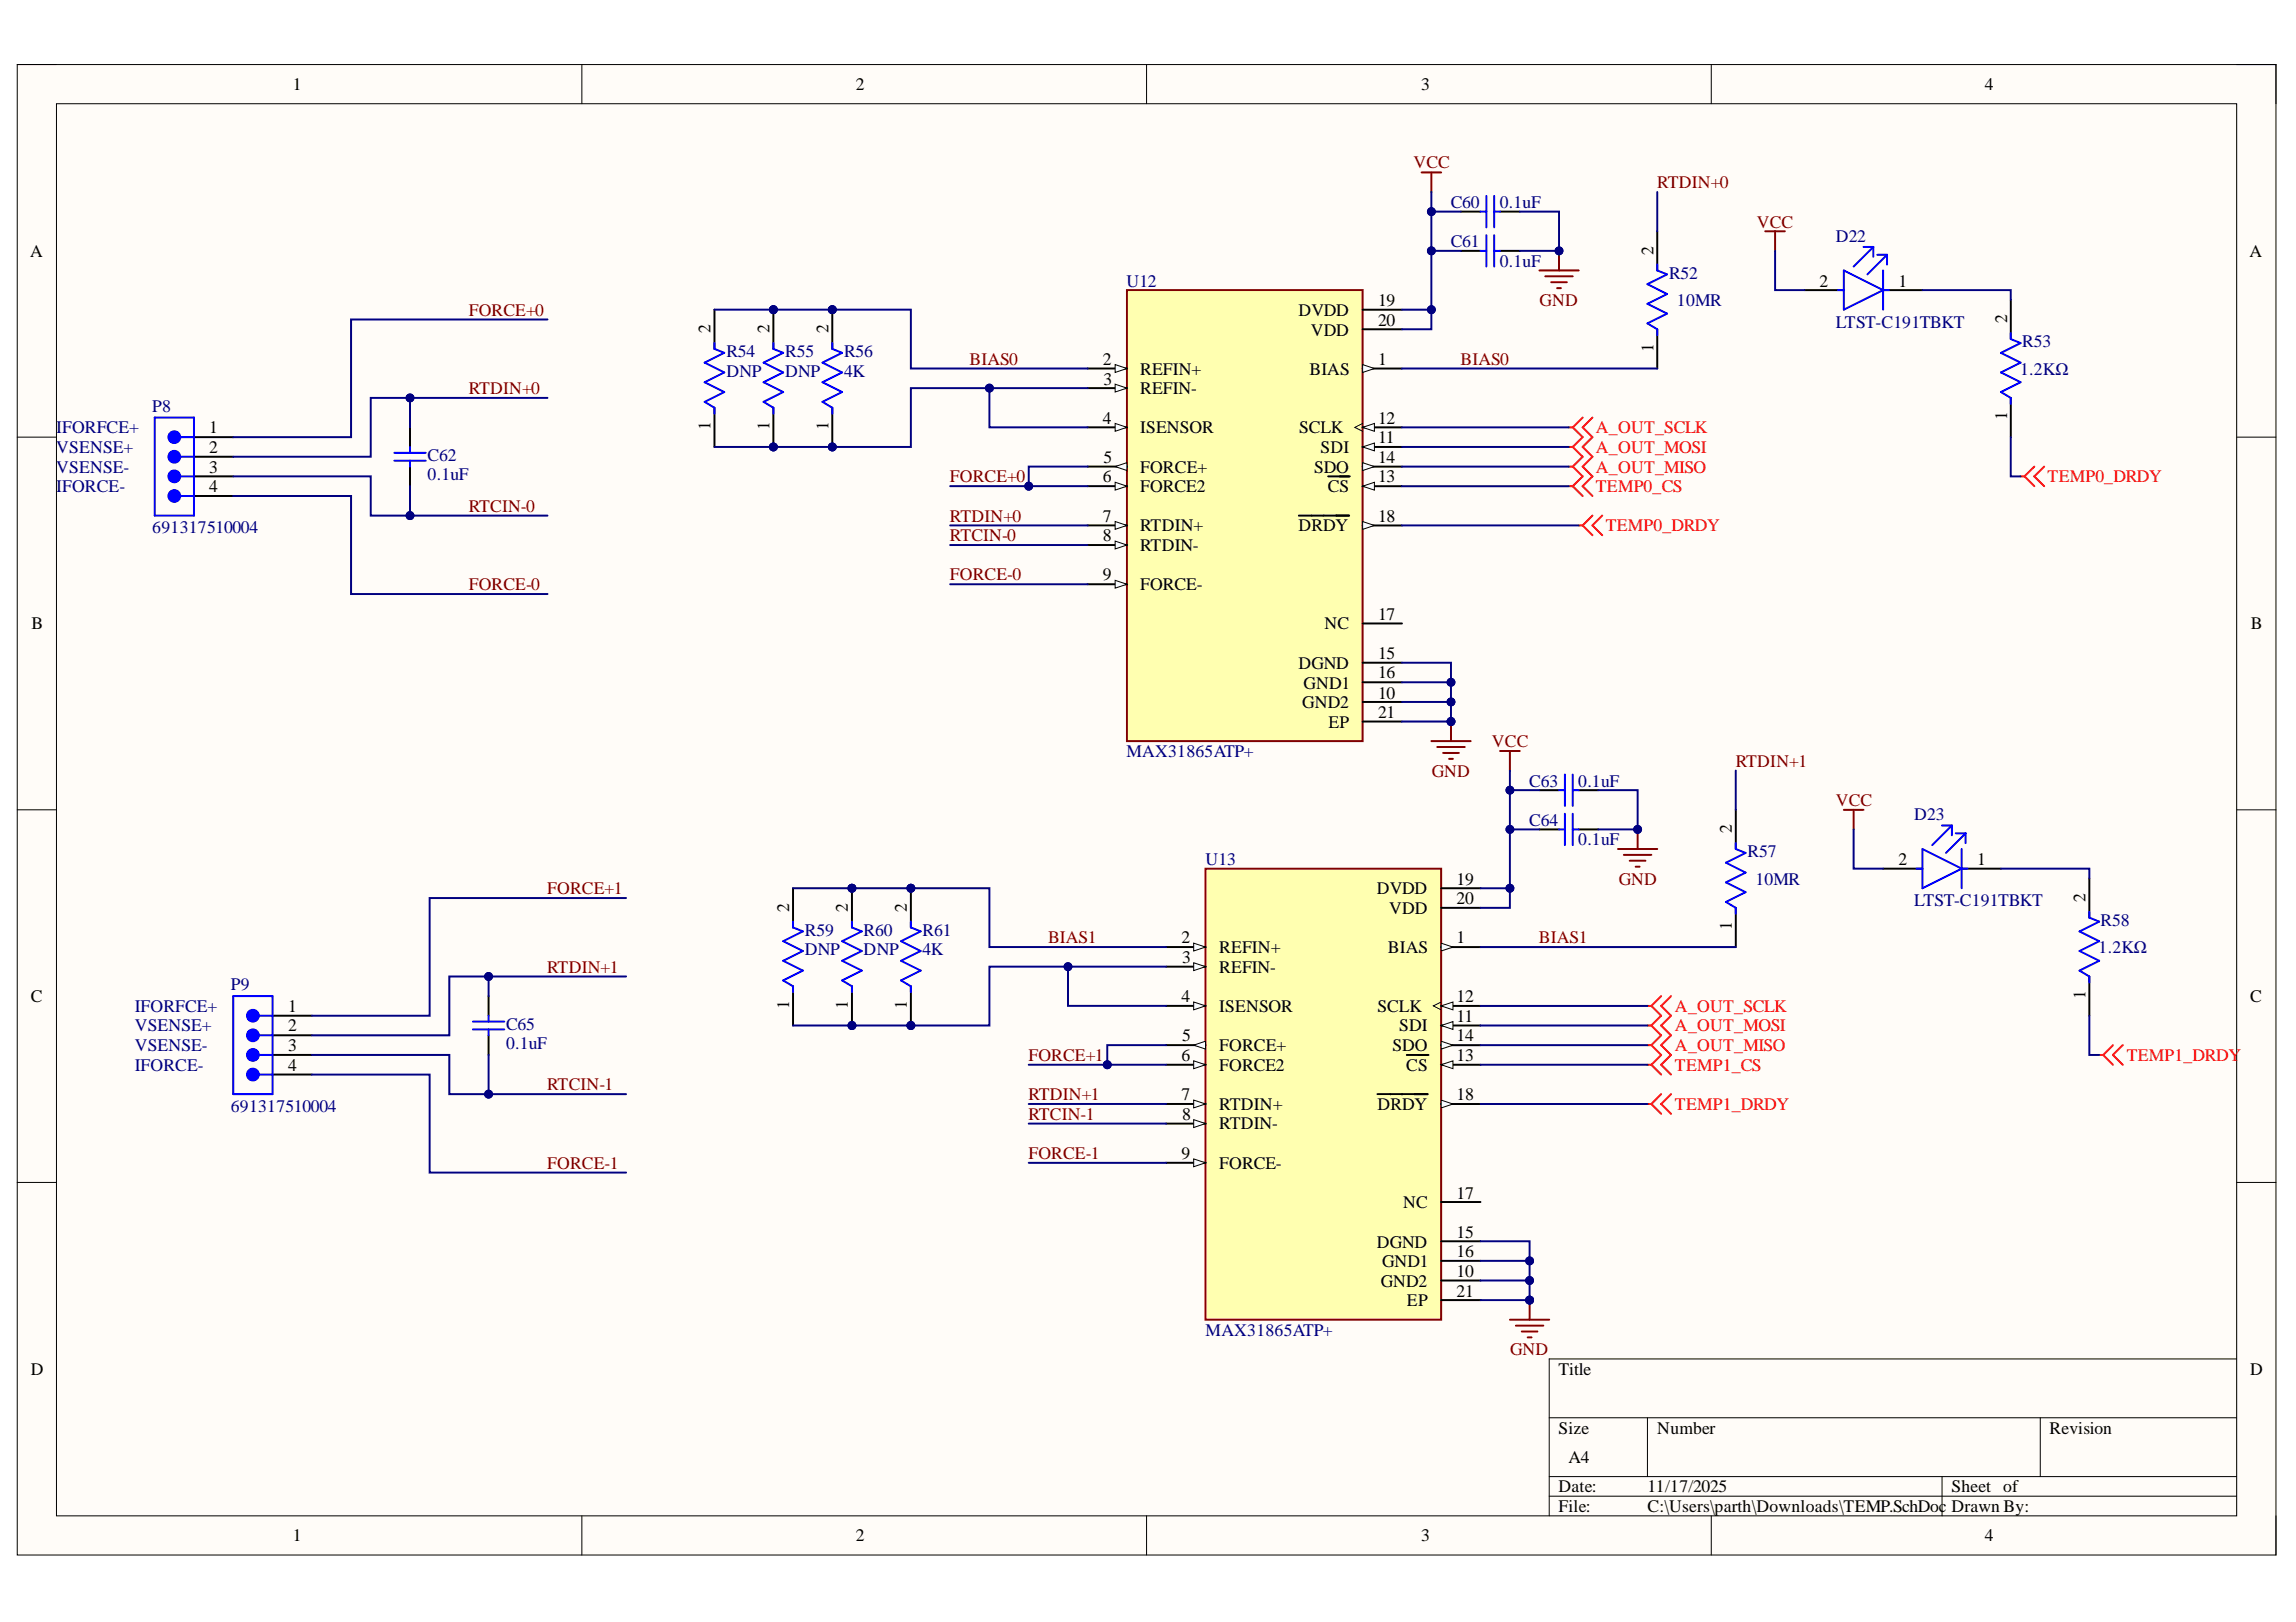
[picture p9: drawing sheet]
<svg xmlns="http://www.w3.org/2000/svg" width="297mm" height="210mm" viewBox="0 0 297 210" stroke-linecap="round" stroke-linejoin="round" font-family="sans-serif">
<defs><g id="words">
<g font-size="2.3">
<text x="37.9" y="11.7">1</text>
<text x="110.7" y="11.7">2</text>
<text x="183.9" y="11.7">3</text>
<text x="256.8" y="11.7">4</text>
<text x="3.9" y="33.3">A</text>
<text x="213.9" y="32.9" transform="rotate(-90 213.9 32.9)">2</text>
<text x="291" y="33.3">A</text>
<text x="168" y="40.9">DVDD</text>
<text x="178.3" y="39.6">19</text>
<text x="235.4" y="37.1">2</text>
<text x="245.6" y="37.1">1</text>
<text x="259.7" y="41.8" transform="rotate(-90 259.7 41.8)">2</text>
<text x="91.9" y="43.1" transform="rotate(-90 91.9 43.1)">2</text>
<text x="99.6" y="43.1" transform="rotate(-90 99.6 43.1)">2</text>
<text x="107.2" y="43.1" transform="rotate(-90 107.2 43.1)">2</text>
<text x="142.7" y="47.2">2</text>
<text x="169.6" y="43.4">VDD</text>
<text x="178.3" y="42.2">20</text>
<text x="178.3" y="47.2">1</text>
<text x="213.9" y="45.5" transform="rotate(-90 213.9 45.5)">1</text>
<text x="142.8" y="49.8">3</text>
<text x="147.5" y="48.5">REFIN+</text>
<text x="147.5" y="51">REFIN-</text>
<text x="169.4" y="48.5">BIAS</text>
<text x="27.1" y="56.1">1</text>
<text x="27.1" y="58.6">2</text>
<text x="91.9" y="55.7" transform="rotate(-90 91.9 55.7)">1</text>
<text x="99.6" y="55.7" transform="rotate(-90 99.6 55.7)">1</text>
<text x="107.2" y="55.7" transform="rotate(-90 107.2 55.7)">1</text>
<text x="142.7" y="54.8">4</text>
<text x="142.8" y="59.9">5</text>
<text x="147.5" y="56.1">ISENSOR</text>
<text x="168.1" y="56.1">SCLK</text>
<text x="170.9" y="58.6">SDI</text>
<text x="178.3" y="54.8">12</text>
<text x="178.3" y="57.4">11</text>
<text x="178.3" y="59.9">14</text>
<text x="259.7" y="54.4" transform="rotate(-90 259.7 54.4)">1</text>
<text x="27.1" y="61.2">3</text>
<text x="27.1" y="63.7">4</text>
<text x="142.7" y="62.4">6</text>
<text x="147.5" y="61.2">FORCE+</text>
<text x="147.5" y="63.7">FORCE2</text>
<text x="170" y="61.2">SDO</text>
<text x="171.8" y="63.7">CS</text>
<text x="178.3" y="62.4">13</text>
<text x="142.7" y="67.5">7</text>
<text x="142.7" y="70">8</text>
<text x="147.5" y="68.8">RTDIN+</text>
<text x="147.5" y="71.3">RTDIN-</text>
<text x="168" y="68.8">DRDY</text>
<text x="178.3" y="67.5">18</text>
<text x="142.7" y="75.1">9</text>
<text x="147.5" y="76.4">FORCE-</text>
<text x="4.1" y="81.4">B</text>
<text x="171.4" y="81.4">NC</text>
<text x="178.3" y="80.2">17</text>
<text x="291.2" y="81.4">B</text>
<text x="168" y="86.5">DGND</text>
<text x="168.7" y="89.1">GND1</text>
<text x="178.3" y="85.2">15</text>
<text x="178.3" y="87.8">16</text>
<text x="168.5" y="91.7">GND2</text>
<text x="171.9" y="94.2">EP</text>
<text x="178.3" y="90.4">10</text>
<text x="178.3" y="92.9">21</text>
<text x="224.1" y="107.8" transform="rotate(-90 224.1 107.8)">2</text>
<text x="245.6" y="111.9">2</text>
<text x="255.8" y="111.9">1</text>
<text x="102.1" y="118" transform="rotate(-90 102.1 118)">2</text>
<text x="109.7" y="118" transform="rotate(-90 109.7 118)">2</text>
<text x="117.3" y="118" transform="rotate(-90 117.3 118)">2</text>
<text x="178.1" y="115.7">DVDD</text>
<text x="179.7" y="118.3">VDD</text>
<text x="188.4" y="114.5">19</text>
<text x="188.4" y="117">20</text>
<text x="269.8" y="116.8" transform="rotate(-90 269.8 116.8)">2</text>
<text x="152.8" y="122.1">2</text>
<text x="152.9" y="124.6">3</text>
<text x="157.7" y="123.3">REFIN+</text>
<text x="157.7" y="125.9">REFIN-</text>
<text x="179.6" y="123.3">BIAS</text>
<text x="188.4" y="122.1">1</text>
<text x="224.1" y="120.4" transform="rotate(-90 224.1 120.4)">1</text>
<text x="4" y="129.7">C</text>
<text x="37.3" y="130.9">1</text>
<text x="102.1" y="130.5" transform="rotate(-90 102.1 130.5)">1</text>
<text x="109.7" y="130.5" transform="rotate(-90 109.7 130.5)">1</text>
<text x="117.3" y="130.5" transform="rotate(-90 117.3 130.5)">1</text>
<text x="152.8" y="129.7">4</text>
<text x="157.7" y="130.9">ISENSOR</text>
<text x="178.2" y="130.9">SCLK</text>
<text x="188.4" y="129.7">12</text>
<text x="269.8" y="129.3" transform="rotate(-90 269.8 129.3)">1</text>
<text x="291.1" y="129.7">C</text>
<text x="37.3" y="133.5">2</text>
<text x="37.3" y="136">3</text>
<text x="152.8" y="137.3">6</text>
<text x="152.9" y="134.7">5</text>
<text x="157.7" y="136">FORCE+</text>
<text x="180.2" y="136">SDO</text>
<text x="181" y="133.5">SDI</text>
<text x="188.4" y="132.2">11</text>
<text x="188.4" y="134.7">14</text>
<text x="188.4" y="137.3">13</text>
<text x="37.3" y="138.6">4</text>
<text x="152.8" y="142.4">7</text>
<text x="157.7" y="138.6">FORCE2</text>
<text x="157.7" y="143.6">RTDIN+</text>
<text x="178.2" y="143.6">DRDY</text>
<text x="181.9" y="138.6">CS</text>
<text x="188.4" y="142.4">18</text>
<text x="152.9" y="144.9">8</text>
<text x="157.7" y="146.2">RTDIN-</text>
<text x="152.8" y="150">9</text>
<text x="157.7" y="151.3">FORCE-</text>
<text x="188.4" y="155.1">17</text>
<text x="178.1" y="161.4">DGND</text>
<text x="181.5" y="156.4">NC</text>
<text x="188.4" y="160.2">15</text>
<text x="178.6" y="166.5">GND2</text>
<text x="178.8" y="164">GND1</text>
<text x="188.4" y="162.7">16</text>
<text x="188.4" y="165.2">10</text>
<text x="188.4" y="167.8">21</text>
<text x="182" y="169">EP</text>
<text x="4" y="177.9">D</text>
<text x="201.6" y="177.9">Title</text>
<text x="291.1" y="177.9">D</text>
<text x="201.6" y="185.5">Size</text>
<text x="214.4" y="185.5">Number</text>
<text x="265.2" y="185.5">Revision</text>
<text x="202.9" y="189.3">A4</text>
<text x="201.6" y="193.1">Date:</text>
<text x="201.6" y="195.7">File:</text>
<text x="213.1" y="193.1">11/17/2025</text>
<text x="213.1" y="195.7">C:\Users\parth\Downloads\TEMP.SchDoc</text>
<text x="252.5" y="193.1">Sheet of</text>
<text x="252.5" y="195.7">Drawn By:</text>
<text x="37.9" y="199.5">1</text>
<text x="110.7" y="199.5">2</text>
<text x="183.9" y="199.5">3</text>
<text x="256.8" y="199.5">4</text>
</g>
<g font-size="2.3" fill="#800000">
<text x="182.9" y="21.8">VCC</text>
<text x="214.4" y="24.3">RTDIN+0</text>
<text x="227.3" y="29.5">VCC</text>
<text x="60.6" y="40.9">FORCE+0</text>
<text x="199.2" y="39.6">GND</text>
<text x="125.4" y="47.2">BIAS0</text>
<text x="189" y="47.2">BIAS0</text>
<text x="60.6" y="51">RTDIN+0</text>
<text x="122.9" y="62.4">FORCE+0</text>
<text x="60.6" y="66.2">RTCIN-0</text>
<text x="122.9" y="67.5">RTDIN+0</text>
<text x="122.9" y="70">RTCIN-0</text>
<text x="60.6" y="76.4">FORCE-0</text>
<text x="122.9" y="75.1">FORCE-0</text>
<text x="185.2" y="100.5">GND</text>
<text x="193" y="96.7">VCC</text>
<text x="224.6" y="99.3">RTDIN+1</text>
<text x="237.5" y="104.3">VCC</text>
<text x="70.8" y="115.7">FORCE+1</text>
<text x="209.4" y="114.5">GND</text>
<text x="70.8" y="125.9">RTDIN+1</text>
<text x="135.6" y="122.1">BIAS1</text>
<text x="199.1" y="122.1">BIAS1</text>
<text x="133" y="137.3">FORCE+1</text>
<text x="70.8" y="141.1">RTCIN-1</text>
<text x="133" y="142.4">RTDIN+1</text>
<text x="133" y="144.9">RTCIN-1</text>
<text x="70.8" y="151.3">FORCE-1</text>
<text x="133" y="150">FORCE-1</text>
<text x="195.4" y="175.4">GND</text>
</g>
<g font-size="2.3" fill="#000080">
<text x="187.7" y="26.9">C60</text>
<text x="194" y="26.9">0.1uF</text>
<text x="187.7" y="32">C61</text>
<text x="194" y="34.6">0.1uF</text>
<text x="237.5" y="31.3">D22</text>
<text x="145.7" y="37.1">U12</text>
<text x="215.9" y="36.1">R52</text>
<text x="216.9" y="39.6">10MR</text>
<text x="94" y="46.2">R54</text>
<text x="101.6" y="46.2">R55</text>
<text x="109.2" y="46.2">R56</text>
<text x="237.5" y="42.4">LTST-C191TBKT</text>
<text x="261.6" y="44.9">R53</text>
<text x="19.7" y="53.3">P8</text>
<text x="94" y="48.7">DNP</text>
<text x="101.6" y="48.7">DNP</text>
<text x="109.2" y="48.7">4K</text>
<text x="261.4" y="48.5">1.2KΩ</text>
<text x="7.3" y="56.1">IFORFCE+</text>
<text x="7.3" y="58.6">VSENSE+</text>
<text x="55.3" y="59.6">C62</text>
<text x="7.3" y="61.2">VSENSE-</text>
<text x="7.3" y="63.7">IFORCE-</text>
<text x="55.3" y="62.2">0.1uF</text>
<text x="19.7" y="69">691317510004</text>
<text x="145.7" y="98">MAX31865ATP+</text>
<text x="197.8" y="101.8">C63</text>
<text x="204.2" y="101.8">0.1uF</text>
<text x="197.8" y="106.9">C64</text>
<text x="247.7" y="106.1">D23</text>
<text x="156" y="111.9">U13</text>
<text x="204.2" y="109.4">0.1uF</text>
<text x="226.1" y="110.9">R57</text>
<text x="227.1" y="114.5">10MR</text>
<text x="247.7" y="117.3">LTST-C191TBKT</text>
<text x="271.8" y="119.8">R58</text>
<text x="104.1" y="121.1">R59</text>
<text x="104.1" y="123.6">DNP</text>
<text x="111.7" y="121.1">R60</text>
<text x="111.7" y="123.6">DNP</text>
<text x="119.3" y="121.1">R61</text>
<text x="119.3" y="123.6">4K</text>
<text x="271.5" y="123.3">1.2KΩ</text>
<text x="17.4" y="130.9">IFORFCE+</text>
<text x="29.9" y="128.2">P9</text>
<text x="17.4" y="133.5">VSENSE+</text>
<text x="17.4" y="136">VSENSE-</text>
<text x="65.5" y="133.2">C65</text>
<text x="65.5" y="135.8">0.1uF</text>
<text x="17.4" y="138.6">IFORCE-</text>
<text x="29.9" y="143.9">691317510004</text>
<text x="156" y="172.9">MAX31865ATP+</text>
</g>
<g font-size="2.3" fill="#f00">
<text x="206.5" y="56.1">A_OUT_SCLK</text>
<text x="206.5" y="58.6">A_OUT_MOSI</text>
<text x="206.5" y="61.2">A_OUT_MISO</text>
<text x="206.5" y="63.7">TEMP0_CS</text>
<text x="264.9" y="62.4">TEMP0_DRDY</text>
<text x="207.7" y="68.8">TEMP0_DRDY</text>
<text x="216.7" y="130.9">A_OUT_SCLK</text>
<text x="216.7" y="133.5">A_OUT_MOSI</text>
<text x="216.7" y="136">A_OUT_MISO</text>
<text x="275.1" y="137.3">TEMP1_DRDY</text>
<text x="216.7" y="138.6">TEMP1_CS</text>
<text x="216.7" y="143.6">TEMP1_DRDY</text>
</g>
</g></defs>
<path d="M2.2 8.4h292.2v192.8h-292.2z" fill-rule="evenodd" fill="#fffcf8"/>
<path d="M2.2 8.4h292.2v192.8h-292.2z" fill="none" stroke="#000" stroke-width=".13"/>
<path d="M7.3 13.4h282.1v182.8h-282.1z" fill-rule="evenodd" fill="#fffcf8"/>
<g fill="none" stroke="#000" stroke-width=".13">
<path d="M2.2 8.3h5.1M7.3 13.4h282.1v182.8h-282.1zM75.3 8.3v5.1M148.3 8.3v5.1M221.4 8.4v5M289.4 8.4h5v5M2.2 56.6h5.1M289.4 56.6h5M2.2 104.8h5.1M289.4 104.8h5M2.2 153h5.1M289.4 153h5"/>
<path d="M289.4 175.9h-89v20.3M75.3 196.2v5M148.3 196.2v5M200.4 183.5h89M200.4 191.1h89M200.4 193.6h89M213.1 183.5v7.6M221.4 196.2v5M251.2 191.1v5.1M264 183.5v7.6M294.4 196.2v5"/>
</g>
<path d="M145.8 37.5h30.5v58.4h-30.5z" fill-rule="evenodd" fill="#ffffb0"/>
<path d="M145.8 37.5h30.5v58.4h-30.5z" fill="none" stroke="#800000" stroke-width=".25"/>
<path d="M140.7 47.7h5.1" fill="none" stroke="#000" stroke-width=".25"/>
<path d="M144.3 47.2l1.5 .5-1.5 .5z" fill="#f8fcff"/>
<path d="M144.3 47.2l1.5 .5-1.5 .5z" fill="none" stroke="#000" stroke-width=".13"/>
<path d="M140.7 50.2h5.1" fill="none" stroke="#000" stroke-width=".25"/>
<path d="M144.3 49.7l1.5 .5-1.5 .5z" fill="#f8fcff"/>
<path d="M144.3 49.7l1.5 .5-1.5 .5z" fill="none" stroke="#000" stroke-width=".13"/>
<path d="M140.7 55.3h5.1" fill="none" stroke="#000" stroke-width=".25"/>
<path d="M144.3 54.8l1.5 .5-1.5 .5z" fill="#f8fcff"/>
<path d="M144.3 54.8l1.5 .5-1.5 .5z" fill="none" stroke="#000" stroke-width=".13"/>
<path d="M140.7 60.4h5.1" fill="none" stroke="#000" stroke-width=".25"/>
<path d="M144.3 60.4l1.5-.5v1z" fill="#f8fcff"/>
<path d="M144.3 60.4l1.5-.5v1z" fill="none" stroke="#000" stroke-width=".13"/>
<path d="M140.7 62.9h5.1" fill="none" stroke="#000" stroke-width=".25"/>
<path d="M144.3 62.4l1.5 .5-1.5 .5z" fill="#f8fcff"/>
<path d="M144.3 62.4l1.5 .5-1.5 .5z" fill="none" stroke="#000" stroke-width=".13"/>
<path d="M140.7 68h5.1" fill="none" stroke="#000" stroke-width=".25"/>
<path d="M144.3 67.5l1.5 .5-1.5 .5z" fill="#f8fcff"/>
<path d="M144.3 67.5l1.5 .5-1.5 .5z" fill="none" stroke="#000" stroke-width=".13"/>
<path d="M140.7 70.5h5.1" fill="none" stroke="#000" stroke-width=".25"/>
<path d="M144.3 70l1.5 .5-1.5 .5z" fill="#f8fcff"/>
<path d="M144.3 70l1.5 .5-1.5 .5z" fill="none" stroke="#000" stroke-width=".13"/>
<path d="M140.7 75.6h5.1" fill="none" stroke="#000" stroke-width=".25"/>
<path d="M144.3 75.1l1.5 .5-1.5 .5z" fill="#f8fcff"/>
<path d="M144.3 75.1l1.5 .5-1.5 .5z" fill="none" stroke="#000" stroke-width=".13"/>
<path d="M176.3 40.1h5.1M176.3 42.6h5.1M176.3 47.7h5.1" fill="none" stroke="#000" stroke-width=".25"/>
<path d="M176.3 47.2l1.5 .5-1.5 .5z" fill="#f8fcff"/>
<path d="M176.3 47.2l1.5 .5-1.5 .5z" fill="none" stroke="#000" stroke-width=".13"/>
<path d="M176.3 55.3h5.1" fill="none" stroke="#000" stroke-width=".25"/>
<path d="M176.3 55.3l1.5-.5v1z" fill="#f8fcff"/>
<path d="M176.3 55.3l1.5-.5v1zM176.3 54.8l-1 .5 1 .5" fill="none" stroke="#000" stroke-width=".13"/>
<path d="M176.3 57.8h5.1" fill="none" stroke="#000" stroke-width=".25"/>
<path d="M176.3 57.8l1.5-.5v1z" fill="#f8fcff"/>
<path d="M176.3 57.8l1.5-.5v1z" fill="none" stroke="#000" stroke-width=".13"/>
<path d="M176.3 60.4h5.1" fill="none" stroke="#000" stroke-width=".25"/>
<path d="M176.3 59.9l1.5 .5-1.5 .5z" fill="#f8fcff"/>
<path d="M176.3 59.9l1.5 .5-1.5 .5z" fill="none" stroke="#000" stroke-width=".13"/>
<path d="M176.3 62.9h5.1" fill="none" stroke="#000" stroke-width=".25"/>
<path d="M176.3 62.9l1.5-.5v1z" fill="#f8fcff"/>
<path d="M176.3 62.9l1.5-.5v1z" fill="none" stroke="#000" stroke-width=".13"/>
<path d="M171.8 61.7h2.8M176.3 68h5.1" fill="none" stroke="#000" stroke-width=".25"/>
<path d="M176.3 67.5l1.5 .5-1.5 .5z" fill="#f8fcff"/>
<path d="M176.3 67.5l1.5 .5-1.5 .5z" fill="none" stroke="#000" stroke-width=".13"/>
<path d="M214.4 29.9v5.1M25.1 56.6h5.1M25.1 59.1h5.1M214.4 42.6v5.1M25.1 61.6h5.1M25.1 64.2h5.1M174.5 66.7h-6.5M176.3 80.7h5.1M176.3 85.8h5.1M176.3 88.3h5.1M176.3 90.8h5.1M176.3 93.4h5.1" fill="none" stroke="#000" stroke-width=".25"/>
<path d="M214.4 34.2v.8l1.3 .5-2.6 1.3 2.6 1.3-2.6 1.2 2.6 1.3-2.6 1.3 1.3 .7v.8M20 54h5.1v12.7h-5.1zM23.3 56.6h1.8M23.3 59.1h1.8M23.3 61.6h1.8M23.3 64.2h1.8" fill="none" stroke="#00f" stroke-width=".25"/>
<circle cx="22.6" cy="59.1" r=".76" fill="#00f"/>
<circle cx="22.6" cy="59.1" r=".76" fill="none" stroke="#00f" stroke-width=".25"/>
<circle cx="22.6" cy="61.6" r=".76" fill="#00f"/>
<circle cx="22.6" cy="61.6" r=".76" fill="none" stroke="#00f" stroke-width=".25"/>
<circle cx="22.6" cy="64.2" r=".76" fill="#00f"/>
<circle cx="22.6" cy="64.2" r=".76" fill="none" stroke="#00f" stroke-width=".25"/>
<circle cx="22.6" cy="56.6" r=".76" fill="#00f"/>
<circle cx="22.6" cy="56.6" r=".76" fill="none" stroke="#00f" stroke-width=".25"/>
<circle cx="107.7" cy="57.8" r=".51" fill="#000080"/>
<circle cx="107.7" cy="57.8" r=".51" fill="none" stroke="#000080" stroke-width=".13"/>
<circle cx="107.7" cy="40.1" r=".51" fill="#000080"/>
<circle cx="107.7" cy="40.1" r=".51" fill="none" stroke="#000080" stroke-width=".13"/>
<path d="M107.7 52.8v5" fill="none" stroke="#000" stroke-width=".25"/>
<circle cx="107.7" cy="57.8" r=".51" fill="#000080"/>
<circle cx="107.7" cy="57.8" r=".51" fill="none" stroke="#000080" stroke-width=".13"/>
<path d="M107.7 40.1v5.1" fill="none" stroke="#000" stroke-width=".25"/>
<circle cx="107.7" cy="40.1" r=".51" fill="#000080"/>
<circle cx="107.7" cy="40.1" r=".51" fill="none" stroke="#000080" stroke-width=".13"/>
<path d="M107.7 44.4v.8l1.2 .5-2.5 1.2 2.5 1.3-2.5 1.3 2.5 1.2-2.5 1.3 1.3 .8v.7" fill="none" stroke="#00f" stroke-width=".25"/>
<circle cx="100.1" cy="57.8" r=".51" fill="#000080"/>
<circle cx="100.1" cy="57.8" r=".51" fill="none" stroke="#000080" stroke-width=".13"/>
<circle cx="100.1" cy="40.1" r=".51" fill="#000080"/>
<circle cx="100.1" cy="40.1" r=".51" fill="none" stroke="#000080" stroke-width=".13"/>
<path d="M100.1 52.8v5" fill="none" stroke="#000" stroke-width=".25"/>
<circle cx="100.1" cy="57.8" r=".51" fill="#000080"/>
<circle cx="100.1" cy="57.8" r=".51" fill="none" stroke="#000080" stroke-width=".13"/>
<path d="M100.1 40.1v5.1" fill="none" stroke="#000" stroke-width=".25"/>
<circle cx="100.1" cy="40.1" r=".51" fill="#000080"/>
<circle cx="100.1" cy="40.1" r=".51" fill="none" stroke="#000080" stroke-width=".13"/>
<path d="M191.5 32.5h.8M191.5 27.4h.8M192.3 25.4v4M192.3 30.4v4.1M193.3 25.4v4M193.3 30.4v4.1M193.3 32.5h.8M193.3 27.4h.8M92.4 44.4v.8l1.3 .5-2.5 1.2 2.5 1.3-2.5 1.3 2.5 1.2-2.5 1.3 1.2 .8v.7M100.1 44.4v.8l1.2 .5-2.5 1.2 2.5 1.3-2.5 1.3 2.5 1.2-2.5 1.3 1.3 .8v.7" fill="none" stroke="#00f" stroke-width=".25"/>
<path d="M189 32.5h2.5M189 27.4h2.5M194.1 32.5h2.5M194.1 27.4h2.5M92.4 40.1v5.1M92.4 52.8v5" fill="none" stroke="#000" stroke-width=".25"/>
<path d="M199.2 35h5M199.9 35.8h3.6M200.7 36.5h2M201.4 37.3h.5M201.7 32.5v2.5" fill="none" stroke="#800000" stroke-width=".25"/>
<circle cx="201.7" cy="32.5" r=".51" fill="#000080"/>
<circle cx="201.7" cy="32.5" r=".51" fill="none" stroke="#000080" stroke-width=".13"/>
<path d="M183.9 22.3h2.5M185.2 22.3v2.6M228.4 29.9h2.5M229.6 29.9v2.6M185.2 95.9h5.1M185.9 96.7h3.6M186.7 97.4h2M187.5 98.2h.5M187.7 93.4v2.5" fill="none" stroke="#800000" stroke-width=".25"/>
<g fill="none" stroke="#f00" stroke-width=".25">
<path d="M203 55.3h.5M203 57.8h.5M203.5 55.3l1.2 1.3-1.2 1.2M203.5 57.8l1.2 1.3-1.2 1.3M204.7 54l-1.2 1.3M206 54l-1.3 1.3 1.3 1.3-1.3 1.2 1.3 1.3-1.3 1.3 1.3 1.3-1.3 1.2 1.3 1.3M203 60.4h.5M203 62.9h.5M203.5 60.4l1.2 1.3-1.2 1.2M203.5 62.9l1.2 1.3M204.2 68h.5M204.7 68l1.3 1.3"/>
<path d="M206 66.7l-1.3 1.3M207.3 66.7l-1.3 1.3 1.3 1.3M261.4 61.7h.5M261.9 61.7l1.3 1.2M263.2 60.4l-1.3 1.3M264.5 60.4l-1.3 1.3 1.3 1.2"/>
</g>
<path d="M233.5 37.5h5M243.6 37.5h5.1M260.1 38.8v5.1M260.1 51.5v5.1" fill="none" stroke="#000" stroke-width=".25"/>
<path d="M237.8 37.5h.7M238.5 35l5.1 2.5-5.1 2.6zM241.1 32h1.3M242.4 32l-2.6 2.5M242.4 32v1.2M242.9 33h1.2M243.6 35v5.1M243.6 37.5h.8M244.1 33l-2.5 2.5M244.1 33v1.2M260.1 43.1v.8l1.3 .5-2.5 1.3 2.5 1.2-2.5 1.3 2.5 1.3-2.5 1.2 1.2 .8v.8" fill="none" stroke="#00f" stroke-width=".25"/>
<circle cx="187.7" cy="93.4" r=".51" fill="#000080"/>
<circle cx="187.7" cy="93.4" r=".51" fill="none" stroke="#000080" stroke-width=".13"/>
<path d="M156 112.4h30.4v58.4h-30.4z" fill-rule="evenodd" fill="#ffffb0"/>
<path d="M156 112.4h30.4v58.4h-30.4z" fill="none" stroke="#800000" stroke-width=".25"/>
<path d="M150.9 122.6h5.1" fill="none" stroke="#000" stroke-width=".25"/>
<path d="M154.4 122.1l1.6 .5-1.6 .5z" fill="#f8fcff"/>
<path d="M154.4 122.1l1.6 .5-1.6 .5z" fill="none" stroke="#000" stroke-width=".13"/>
<path d="M150.9 125.1h5.1" fill="none" stroke="#000" stroke-width=".25"/>
<path d="M154.4 124.6l1.6 .5-1.6 .5z" fill="#f8fcff"/>
<path d="M154.4 124.6l1.6 .5-1.6 .5z" fill="none" stroke="#000" stroke-width=".13"/>
<path d="M150.9 130.2h5.1" fill="none" stroke="#000" stroke-width=".25"/>
<path d="M154.4 129.7l1.6 .5-1.6 .5z" fill="#f8fcff"/>
<path d="M154.4 129.7l1.6 .5-1.6 .5z" fill="none" stroke="#000" stroke-width=".13"/>
<path d="M150.9 135.3h5.1" fill="none" stroke="#000" stroke-width=".25"/>
<path d="M154.4 135.3l1.6-.6v1.1z" fill="#f8fcff"/>
<path d="M154.4 135.3l1.6-.6v1.1z" fill="none" stroke="#000" stroke-width=".13"/>
<path d="M150.9 137.8h5.1" fill="none" stroke="#000" stroke-width=".25"/>
<path d="M154.4 137.3l1.6 .5-1.6 .5z" fill="#f8fcff"/>
<path d="M154.4 137.3l1.6 .5-1.6 .5z" fill="none" stroke="#000" stroke-width=".13"/>
<path d="M150.9 142.9h5.1" fill="none" stroke="#000" stroke-width=".25"/>
<path d="M154.4 142.4l1.6 .5-1.6 .5z" fill="#f8fcff"/>
<path d="M154.4 142.4l1.6 .5-1.6 .5z" fill="none" stroke="#000" stroke-width=".13"/>
<path d="M150.9 145.4h5.1" fill="none" stroke="#000" stroke-width=".25"/>
<path d="M154.4 144.9l1.6 .5-1.6 .5z" fill="#f8fcff"/>
<path d="M154.4 144.9l1.6 .5-1.6 .5z" fill="none" stroke="#000" stroke-width=".13"/>
<path d="M150.9 150.5h5.1" fill="none" stroke="#000" stroke-width=".25"/>
<path d="M154.4 150l1.6 .5-1.6 .5z" fill="#f8fcff"/>
<path d="M154.4 150l1.6 .5-1.6 .5z" fill="none" stroke="#000" stroke-width=".13"/>
<path d="M186.4 114.9h5.1M186.4 117.5h5.1M186.4 122.6h5.1" fill="none" stroke="#000" stroke-width=".25"/>
<path d="M186.4 122.1l1.6 .5-1.6 .5z" fill="#f8fcff"/>
<path d="M186.4 122.1l1.6 .5-1.6 .5z" fill="none" stroke="#000" stroke-width=".13"/>
<path d="M186.4 130.2h5.1" fill="none" stroke="#000" stroke-width=".25"/>
<path d="M186.4 130.2l1.6-.5v1z" fill="#f8fcff"/>
<path d="M186.4 130.2l1.6-.5v1zM186.4 129.7l-1 .5 1 .5" fill="none" stroke="#000" stroke-width=".13"/>
<path d="M186.4 132.7h5.1" fill="none" stroke="#000" stroke-width=".25"/>
<path d="M186.4 132.7l1.6-.5v1z" fill="#f8fcff"/>
<path d="M186.4 132.7l1.6-.5v1z" fill="none" stroke="#000" stroke-width=".13"/>
<path d="M186.4 135.3h5.1" fill="none" stroke="#000" stroke-width=".25"/>
<path d="M186.4 134.7l1.6 .6-1.6 .5z" fill="#f8fcff"/>
<path d="M186.4 134.7l1.6 .6-1.6 .5z" fill="none" stroke="#000" stroke-width=".13"/>
<path d="M186.4 137.8h5.1" fill="none" stroke="#000" stroke-width=".25"/>
<path d="M186.4 137.8l1.6-.5v1z" fill="#f8fcff"/>
<path d="M186.4 137.8l1.6-.5v1z" fill="none" stroke="#000" stroke-width=".13"/>
<path d="M182 136.5h2.8M186.4 142.9h5.1" fill="none" stroke="#000" stroke-width=".25"/>
<path d="M186.4 142.4l1.6 .5-1.6 .5z" fill="#f8fcff"/>
<path d="M186.4 142.4l1.6 .5-1.6 .5z" fill="none" stroke="#000" stroke-width=".13"/>
<path d="M224.6 104.8v5.1M224.6 117.5v5.1M35.3 131.4h5M35.3 134h5M35.3 136.5h5M35.3 139.1h5M178.2 141.6h6.5M186.4 155.6h5.1M186.4 160.6h5.1M186.4 163.2h5.1M186.4 165.7h5.1M186.4 168.2h5.1" fill="none" stroke="#000" stroke-width=".25"/>
<path d="M224.6 109.1v.8l1.2 .5-2.5 1.2 2.5 1.3-2.5 1.3 2.5 1.3-2.5 1.2 1.3 .8v.7M30.2 128.9h5.1v12.7h-5.1zM33.5 131.4h1.8M33.5 134h1.8M33.5 136.5h1.8M33.5 139.1h1.8" fill="none" stroke="#00f" stroke-width=".25"/>
<circle cx="32.7" cy="134" r=".76" fill="#00f"/>
<circle cx="32.7" cy="134" r=".76" fill="none" stroke="#00f" stroke-width=".25"/>
<circle cx="32.7" cy="136.5" r=".76" fill="#00f"/>
<circle cx="32.7" cy="136.5" r=".76" fill="none" stroke="#00f" stroke-width=".25"/>
<circle cx="32.7" cy="139.1" r=".76" fill="#00f"/>
<circle cx="32.7" cy="139.1" r=".76" fill="none" stroke="#00f" stroke-width=".25"/>
<circle cx="32.7" cy="131.4" r=".76" fill="#00f"/>
<circle cx="32.7" cy="131.4" r=".76" fill="none" stroke="#00f" stroke-width=".25"/>
<circle cx="117.8" cy="132.7" r=".51" fill="#000080"/>
<circle cx="117.8" cy="132.7" r=".51" fill="none" stroke="#000080" stroke-width=".13"/>
<circle cx="117.8" cy="114.9" r=".51" fill="#000080"/>
<circle cx="117.8" cy="114.9" r=".51" fill="none" stroke="#000080" stroke-width=".13"/>
<path d="M117.8 127.6v5.1" fill="none" stroke="#000" stroke-width=".25"/>
<circle cx="117.8" cy="132.7" r=".51" fill="#000080"/>
<circle cx="117.8" cy="132.7" r=".51" fill="none" stroke="#000080" stroke-width=".13"/>
<path d="M117.8 114.9v5.1" fill="none" stroke="#000" stroke-width=".25"/>
<circle cx="117.8" cy="114.9" r=".51" fill="#000080"/>
<circle cx="117.8" cy="114.9" r=".51" fill="none" stroke="#000080" stroke-width=".13"/>
<path d="M117.8 119.3v.7l1.3 .5-2.5 1.3 2.5 1.3-2.5 1.2 2.5 1.3-2.5 1.3 1.2 .7v.8" fill="none" stroke="#00f" stroke-width=".25"/>
<circle cx="110.2" cy="132.7" r=".51" fill="#000080"/>
<circle cx="110.2" cy="132.7" r=".51" fill="none" stroke="#000080" stroke-width=".13"/>
<circle cx="110.2" cy="114.9" r=".51" fill="#000080"/>
<circle cx="110.2" cy="114.9" r=".51" fill="none" stroke="#000080" stroke-width=".13"/>
<path d="M110.2 127.6v5.1" fill="none" stroke="#000" stroke-width=".25"/>
<circle cx="110.2" cy="132.7" r=".51" fill="#000080"/>
<circle cx="110.2" cy="132.7" r=".51" fill="none" stroke="#000080" stroke-width=".13"/>
<path d="M110.2 114.9v5.1" fill="none" stroke="#000" stroke-width=".25"/>
<circle cx="110.2" cy="114.9" r=".51" fill="#000080"/>
<circle cx="110.2" cy="114.9" r=".51" fill="none" stroke="#000080" stroke-width=".13"/>
<g fill="none" stroke="#00f" stroke-width=".25">
<path d="M102.6 119.3v.7l1.3 .5-2.6 1.3 2.6 1.3-2.6 1.2 2.6 1.3-2.6 1.3 1.3 .7v.8M110.2 119.3v.7l1.3 .5-2.6 1.3 2.6 1.3-2.6 1.2 2.6 1.3-2.6 1.3 1.3 .7v.8M201.7 107.3h.8M201.7 102.3h.8M202.5 100.2v4.1M202.5 105.3v4.1M203.5 100.2v4.1M203.5 105.3v4.1M203.5 107.3h.7M203.5 102.3h.7M61.2 133.2h4M61.2 132.2h4"/>
<path d="M63.2 131.4v.8M63.2 133.2v.8"/>
</g>
<path d="M102.6 114.9v5.1M199.2 107.3h2.5M199.2 102.3h2.5M204.2 107.3h2.6M204.2 102.3h2.6M63.2 128.9v2.5M63.2 134v2.5M102.6 127.6v5.1" fill="none" stroke="#000" stroke-width=".25"/>
<path d="M209.3 109.9h5.1M210.1 110.6h3.5M210.8 111.4h2.1M211.6 112.2h.5M211.9 107.3v2.6" fill="none" stroke="#800000" stroke-width=".25"/>
<circle cx="211.9" cy="107.3" r=".51" fill="#000080"/>
<circle cx="211.9" cy="107.3" r=".51" fill="none" stroke="#000080" stroke-width=".13"/>
<path d="M194.1 97.2h2.5M195.3 97.2v2.5M238.5 104.8h2.6M239.8 104.8v2.5M195.3 170.8h5.1M196.1 171.6h3.6M196.9 172.3h2M197.6 173.1h.5M197.9 168.2v2.6" fill="none" stroke="#800000" stroke-width=".25"/>
<g fill="none" stroke="#f00" stroke-width=".25">
<path d="M213.1 130.2h.5M213.1 132.7h.5M213.1 135.3h.5M213.1 137.8h.5M213.6 130.2l1.3 1.2-1.3 1.3M213.6 132.7l1.3 1.3-1.3 1.3M213.6 135.3l1.3 1.2-1.3 1.3M213.6 137.8l1.3 1.3M214.9 128.9l-1.3 1.3M216.2 128.9l-1.3 1.3 1.3 1.2-1.3 1.3 1.3 1.3-1.3 1.3 1.3 1.2-1.3 1.3 1.3 1.3M271.6 136.5h.5M272.1 136.5l1.3 1.3"/>
<path d="M273.4 135.3l-1.3 1.2M274.6 135.3l-1.2 1.2 1.2 1.3M213.1 142.9h.5M213.6 142.9l1.3 1.2M214.9 141.6l-1.3 1.3M216.2 141.6l-1.3 1.3 1.3 1.2"/>
</g>
<path d="M243.6 112.4h5.1M253.8 112.4h5.1M270.3 113.7v5.1M270.3 126.4v5" fill="none" stroke="#000" stroke-width=".25"/>
<path d="M247.9 112.4h.8M248.7 109.9l5.1 2.5-5.1 2.5zM251.2 106.8h1.3M252.5 106.8l-2.5 2.6M252.5 106.8v1.3M253 107.8h1.3M253.8 109.9v5M253.8 112.4h.7M254.3 107.8l-2.5 2.6M254.3 107.8v1.3M270.3 118v.8l1.3 .5-2.6 1.2 2.6 1.3-2.6 1.3 2.6 1.2-2.6 1.3 1.3 .8v.7" fill="none" stroke="#00f" stroke-width=".25"/>
<circle cx="197.9" cy="168.2" r=".51" fill="#000080"/>
<circle cx="197.9" cy="168.2" r=".51" fill="none" stroke="#000080" stroke-width=".13"/>
<path d="M53 55.3v2.5M53 60.4v2.5" fill="none" stroke="#000" stroke-width=".25"/>
<path d="M51 59.6h4.1M51 58.6h4.1M53 57.8v.8M53 59.6v.8" fill="none" stroke="#00f" stroke-width=".25"/>
<path d="M70.8 41.3h-25.4v15.3h-15.2M70.8 51.5h-22.8v7.6h-17.8M181.4 47.7h33" fill="none" stroke="#000080" stroke-width=".25"/>
<circle cx="53" cy="51.5" r=".51" fill="#000080"/>
<circle cx="53" cy="51.5" r=".51" fill="none" stroke="#000080" stroke-width=".13"/>
<path d="M30.2 61.6h17.8v5.1h22.8" fill="none" stroke="#000080" stroke-width=".25"/>
<circle cx="53" cy="66.7" r=".51" fill="#000080"/>
<circle cx="53" cy="66.7" r=".51" fill="none" stroke="#000080" stroke-width=".13"/>
<path d="M92.4 40.1h25.4v7.6h22.9M30.2 64.2h15.2v12.7h25.4" fill="none" stroke="#000080" stroke-width=".25"/>
<circle cx="100.1" cy="40.1" r=".51" fill="#000080"/>
<circle cx="100.1" cy="40.1" r=".51" fill="none" stroke="#000080" stroke-width=".13"/>
<circle cx="107.7" cy="40.1" r=".51" fill="#000080"/>
<circle cx="107.7" cy="40.1" r=".51" fill="none" stroke="#000080" stroke-width=".13"/>
<path d="M140.7 60.4h-7.6v2.5h7.6" fill="none" stroke="#000080" stroke-width=".25"/>
<circle cx="133.1" cy="62.9" r=".51" fill="#000080"/>
<circle cx="133.1" cy="62.9" r=".51" fill="none" stroke="#000080" stroke-width=".13"/>
<path d="M122.9 62.9h10.2" fill="none" stroke="#000080" stroke-width=".25"/>
<circle cx="133.1" cy="62.9" r=".51" fill="#000080"/>
<circle cx="133.1" cy="62.9" r=".51" fill="none" stroke="#000080" stroke-width=".13"/>
<path d="M128 50.2v5.1h12.7M122.9 68h17.8M122.9 70.5h17.8M122.9 75.6h17.8" fill="none" stroke="#000080" stroke-width=".25"/>
<circle cx="128" cy="50.2" r=".51" fill="#000080"/>
<circle cx="128" cy="50.2" r=".51" fill="none" stroke="#000080" stroke-width=".13"/>
<path d="M53 51.5v3.8" fill="none" stroke="#000080" stroke-width=".25"/>
<circle cx="53" cy="51.5" r=".51" fill="#000080"/>
<circle cx="53" cy="51.5" r=".51" fill="none" stroke="#000080" stroke-width=".13"/>
<path d="M53 62.9v3.8" fill="none" stroke="#000080" stroke-width=".25"/>
<circle cx="53" cy="66.7" r=".51" fill="#000080"/>
<circle cx="53" cy="66.7" r=".51" fill="none" stroke="#000080" stroke-width=".13"/>
<path d="M181.4 40.1h3.8" fill="none" stroke="#000080" stroke-width=".25"/>
<circle cx="185.2" cy="40.1" r=".51" fill="#000080"/>
<circle cx="185.2" cy="40.1" r=".51" fill="none" stroke="#000080" stroke-width=".13"/>
<path d="M185.2 32.5h3.8" fill="none" stroke="#000080" stroke-width=".25"/>
<circle cx="185.2" cy="32.5" r=".51" fill="#000080"/>
<circle cx="185.2" cy="32.5" r=".51" fill="none" stroke="#000080" stroke-width=".13"/>
<path d="M185.2 27.4h3.8" fill="none" stroke="#000080" stroke-width=".25"/>
<circle cx="185.2" cy="27.4" r=".51" fill="#000080"/>
<circle cx="185.2" cy="27.4" r=".51" fill="none" stroke="#000080" stroke-width=".13"/>
<path d="M196.6 27.4h5.1v5.1h-5.1M214.4 24.9v5M181.4 55.3h21.6M181.4 57.8h21.6M181.4 60.4h21.6M181.4 62.9h21.6M181.4 68h22.8" fill="none" stroke="#000080" stroke-width=".25"/>
<circle cx="201.7" cy="32.5" r=".51" fill="#000080"/>
<circle cx="201.7" cy="32.5" r=".51" fill="none" stroke="#000080" stroke-width=".13"/>
<path d="M229.6 32.5v5h3.9M248.7 37.5h11.4v1.3M260.1 56.6v5.1h1.3M181.4 88.3h6.3" fill="none" stroke="#000080" stroke-width=".25"/>
<circle cx="187.7" cy="88.3" r=".51" fill="#000080"/>
<circle cx="187.7" cy="88.3" r=".51" fill="none" stroke="#000080" stroke-width=".13"/>
<path d="M181.4 90.8h6.3" fill="none" stroke="#000080" stroke-width=".25"/>
<circle cx="187.7" cy="90.8" r=".51" fill="#000080"/>
<circle cx="187.7" cy="90.8" r=".51" fill="none" stroke="#000080" stroke-width=".13"/>
<path d="M181.4 93.4h6.3" fill="none" stroke="#000080" stroke-width=".25"/>
<circle cx="187.7" cy="93.4" r=".51" fill="#000080"/>
<circle cx="187.7" cy="93.4" r=".51" fill="none" stroke="#000080" stroke-width=".13"/>
<path d="M140.7 50.2h-22.9v7.6h-25.4" fill="none" stroke="#000080" stroke-width=".25"/>
<circle cx="100.1" cy="57.8" r=".51" fill="#000080"/>
<circle cx="100.1" cy="57.8" r=".51" fill="none" stroke="#000080" stroke-width=".13"/>
<circle cx="107.7" cy="57.8" r=".51" fill="#000080"/>
<circle cx="107.7" cy="57.8" r=".51" fill="none" stroke="#000080" stroke-width=".13"/>
<circle cx="128" cy="50.2" r=".51" fill="#000080"/>
<circle cx="128" cy="50.2" r=".51" fill="none" stroke="#000080" stroke-width=".13"/>
<path d="M181.4 85.8h6.3v7.6" fill="none" stroke="#000080" stroke-width=".25"/>
<circle cx="187.7" cy="93.4" r=".51" fill="#000080"/>
<circle cx="187.7" cy="93.4" r=".51" fill="none" stroke="#000080" stroke-width=".13"/>
<circle cx="187.7" cy="90.8" r=".51" fill="#000080"/>
<circle cx="187.7" cy="90.8" r=".51" fill="none" stroke="#000080" stroke-width=".13"/>
<circle cx="187.7" cy="88.3" r=".51" fill="#000080"/>
<circle cx="187.7" cy="88.3" r=".51" fill="none" stroke="#000080" stroke-width=".13"/>
<path d="M185.2 24.9v17.7h-3.8" fill="none" stroke="#000080" stroke-width=".25"/>
<circle cx="185.2" cy="27.4" r=".51" fill="#000080"/>
<circle cx="185.2" cy="27.4" r=".51" fill="none" stroke="#000080" stroke-width=".13"/>
<circle cx="185.2" cy="32.5" r=".51" fill="#000080"/>
<circle cx="185.2" cy="32.5" r=".51" fill="none" stroke="#000080" stroke-width=".13"/>
<circle cx="185.2" cy="40.1" r=".51" fill="#000080"/>
<circle cx="185.2" cy="40.1" r=".51" fill="none" stroke="#000080" stroke-width=".13"/>
<path d="M81 116.2h-25.4v15.2h-15.3M81 126.4h-22.9v7.6h-17.8M191.5 122.6h33.1" fill="none" stroke="#000080" stroke-width=".25"/>
<circle cx="63.2" cy="126.4" r=".51" fill="#000080"/>
<circle cx="63.2" cy="126.4" r=".51" fill="none" stroke="#000080" stroke-width=".13"/>
<path d="M40.3 136.5h17.8v5.1h22.9" fill="none" stroke="#000080" stroke-width=".25"/>
<circle cx="63.2" cy="141.6" r=".51" fill="#000080"/>
<circle cx="63.2" cy="141.6" r=".51" fill="none" stroke="#000080" stroke-width=".13"/>
<path d="M102.6 114.9h25.4v7.7h22.9M40.3 139.1h15.3v12.6h25.4" fill="none" stroke="#000080" stroke-width=".25"/>
<circle cx="110.2" cy="114.9" r=".51" fill="#000080"/>
<circle cx="110.2" cy="114.9" r=".51" fill="none" stroke="#000080" stroke-width=".13"/>
<circle cx="117.8" cy="114.9" r=".51" fill="#000080"/>
<circle cx="117.8" cy="114.9" r=".51" fill="none" stroke="#000080" stroke-width=".13"/>
<path d="M150.9 135.3h-7.7v2.5h7.7" fill="none" stroke="#000080" stroke-width=".25"/>
<circle cx="143.3" cy="137.8" r=".51" fill="#000080"/>
<circle cx="143.3" cy="137.8" r=".51" fill="none" stroke="#000080" stroke-width=".13"/>
<path d="M133.1 137.8h10.1" fill="none" stroke="#000080" stroke-width=".25"/>
<circle cx="143.3" cy="137.8" r=".51" fill="#000080"/>
<circle cx="143.3" cy="137.8" r=".51" fill="none" stroke="#000080" stroke-width=".13"/>
<path d="M138.2 125.1v5.1h12.7M133.1 142.9h17.8M133.1 145.4h17.8M133.1 150.5h17.8" fill="none" stroke="#000080" stroke-width=".25"/>
<circle cx="138.2" cy="125.1" r=".51" fill="#000080"/>
<circle cx="138.2" cy="125.1" r=".51" fill="none" stroke="#000080" stroke-width=".13"/>
<path d="M63.2 126.4v2.5" fill="none" stroke="#000080" stroke-width=".25"/>
<circle cx="63.2" cy="126.4" r=".51" fill="#000080"/>
<circle cx="63.2" cy="126.4" r=".51" fill="none" stroke="#000080" stroke-width=".13"/>
<path d="M63.2 136.5v5.1" fill="none" stroke="#000080" stroke-width=".25"/>
<circle cx="63.2" cy="141.6" r=".51" fill="#000080"/>
<circle cx="63.2" cy="141.6" r=".51" fill="none" stroke="#000080" stroke-width=".13"/>
<path d="M191.5 114.9h3.8" fill="none" stroke="#000080" stroke-width=".25"/>
<circle cx="195.3" cy="114.9" r=".51" fill="#000080"/>
<circle cx="195.3" cy="114.9" r=".51" fill="none" stroke="#000080" stroke-width=".13"/>
<path d="M195.3 107.3h3.9" fill="none" stroke="#000080" stroke-width=".25"/>
<circle cx="195.3" cy="107.3" r=".51" fill="#000080"/>
<circle cx="195.3" cy="107.3" r=".51" fill="none" stroke="#000080" stroke-width=".13"/>
<path d="M195.3 102.3h3.9" fill="none" stroke="#000080" stroke-width=".25"/>
<circle cx="195.3" cy="102.3" r=".51" fill="#000080"/>
<circle cx="195.3" cy="102.3" r=".51" fill="none" stroke="#000080" stroke-width=".13"/>
<path d="M224.6 99.7v5.1M206.8 102.3h5.1v5h-5.1M191.5 130.2h21.6M191.5 132.7h21.6M191.5 135.3h21.6M191.5 137.8h21.6M191.5 142.9h21.6" fill="none" stroke="#000080" stroke-width=".25"/>
<circle cx="211.9" cy="107.3" r=".51" fill="#000080"/>
<circle cx="211.9" cy="107.3" r=".51" fill="none" stroke="#000080" stroke-width=".13"/>
<path d="M239.8 107.3v5.1h3.8M258.9 112.4h11.4v1.3M270.3 131.4v5.1h1.3M191.5 163.2h6.4" fill="none" stroke="#000080" stroke-width=".25"/>
<circle cx="197.9" cy="163.2" r=".51" fill="#000080"/>
<circle cx="197.9" cy="163.2" r=".51" fill="none" stroke="#000080" stroke-width=".13"/>
<path d="M191.5 165.7h6.4" fill="none" stroke="#000080" stroke-width=".25"/>
<circle cx="197.9" cy="165.7" r=".51" fill="#000080"/>
<circle cx="197.9" cy="165.7" r=".51" fill="none" stroke="#000080" stroke-width=".13"/>
<path d="M191.5 168.2h6.4" fill="none" stroke="#000080" stroke-width=".25"/>
<circle cx="197.9" cy="168.2" r=".51" fill="#000080"/>
<circle cx="197.9" cy="168.2" r=".51" fill="none" stroke="#000080" stroke-width=".13"/>
<path d="M150.9 125.1h-22.9v7.6h-25.4" fill="none" stroke="#000080" stroke-width=".25"/>
<circle cx="110.2" cy="132.7" r=".51" fill="#000080"/>
<circle cx="110.2" cy="132.7" r=".51" fill="none" stroke="#000080" stroke-width=".13"/>
<circle cx="117.8" cy="132.7" r=".51" fill="#000080"/>
<circle cx="117.8" cy="132.7" r=".51" fill="none" stroke="#000080" stroke-width=".13"/>
<circle cx="138.2" cy="125.1" r=".51" fill="#000080"/>
<circle cx="138.2" cy="125.1" r=".51" fill="none" stroke="#000080" stroke-width=".13"/>
<path d="M191.5 160.6h6.4v7.6" fill="none" stroke="#000080" stroke-width=".25"/>
<circle cx="197.9" cy="168.2" r=".51" fill="#000080"/>
<circle cx="197.9" cy="168.2" r=".51" fill="none" stroke="#000080" stroke-width=".13"/>
<circle cx="197.9" cy="165.7" r=".51" fill="#000080"/>
<circle cx="197.9" cy="165.7" r=".51" fill="none" stroke="#000080" stroke-width=".13"/>
<circle cx="197.9" cy="163.2" r=".51" fill="#000080"/>
<circle cx="197.9" cy="163.2" r=".51" fill="none" stroke="#000080" stroke-width=".13"/>
<path d="M195.3 99.7v17.8h-3.8" fill="none" stroke="#000080" stroke-width=".25"/>
<circle cx="195.3" cy="102.3" r=".51" fill="#000080"/>
<circle cx="195.3" cy="102.3" r=".51" fill="none" stroke="#000080" stroke-width=".13"/>
<circle cx="195.3" cy="107.3" r=".51" fill="#000080"/>
<circle cx="195.3" cy="107.3" r=".51" fill="none" stroke="#000080" stroke-width=".13"/>
<circle cx="195.3" cy="114.9" r=".51" fill="#000080"/>
<circle cx="195.3" cy="114.9" r=".51" fill="none" stroke="#000080" stroke-width=".13"/>
<use href="#words"/>
</svg>
